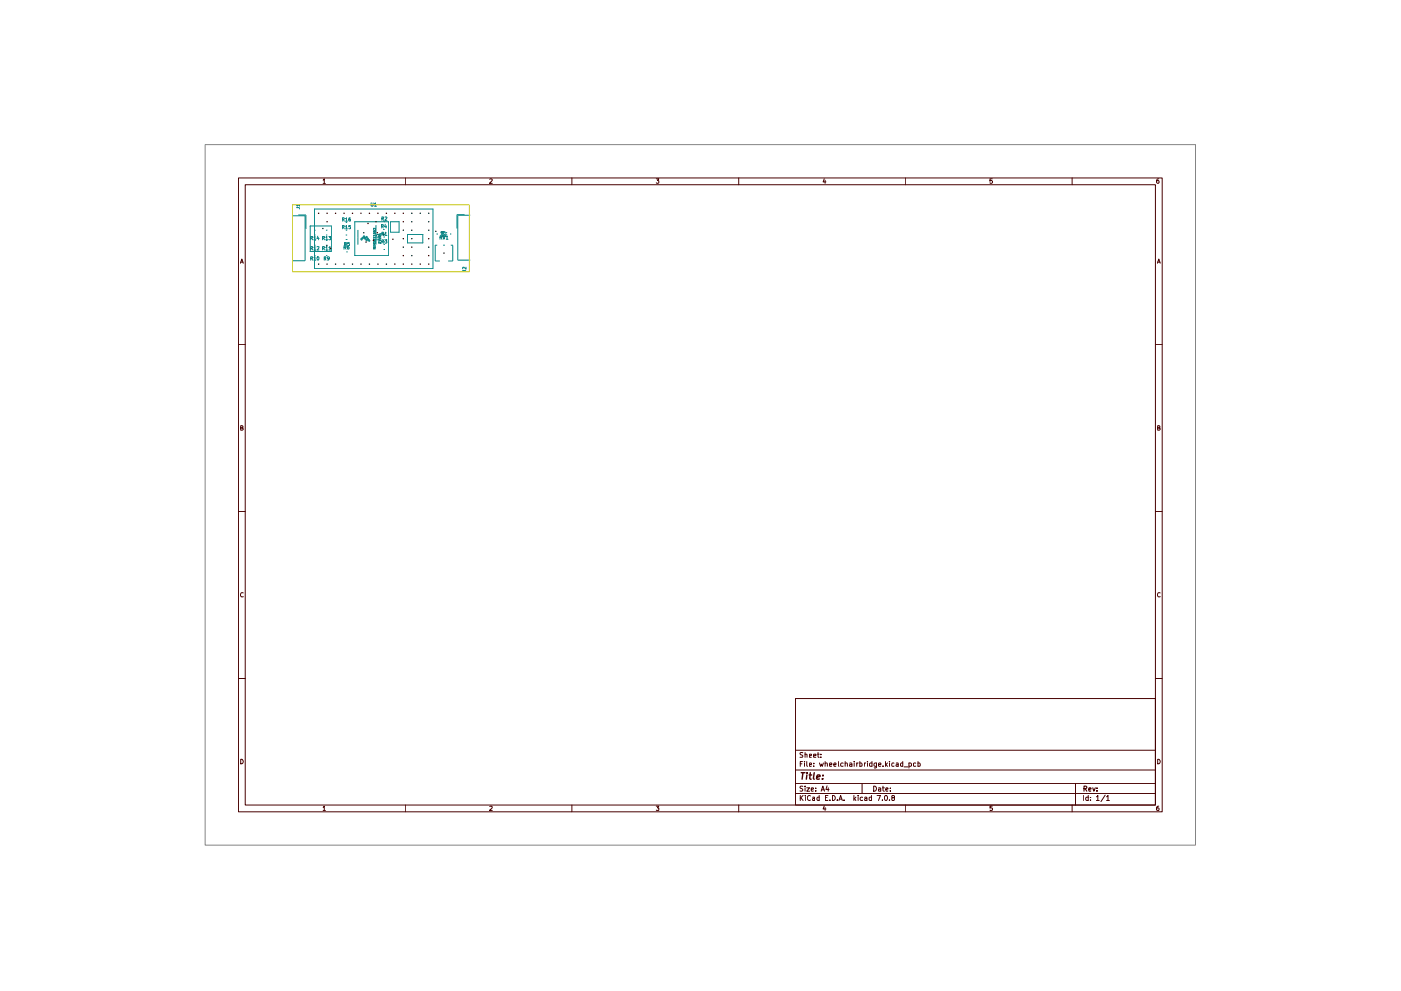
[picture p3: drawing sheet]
<svg xmlns="http://www.w3.org/2000/svg" width="420mm" height="297mm" viewBox="0 0 420 297" stroke-linecap="round" stroke-linejoin="round" font-family="sans-serif">
<g fill="none" stroke="#480000" stroke-width=".3">
<path d="M71.5 53.3h277v190h-277zM73.5 55.4h273v185.9h-273zM96.9 54l.4-.4v1.3M96.9 54.9h.7M121.5 53.3v2.1M146.9 53.8l.5-.2 .2 .4-.8 .9h.8M171.5 53.3v2.1M196.8 53.6h.8l-.4 .5 .4 .2v.5l-.3 .1-.5-.1M221.5 53.3v2.1M247.2 53.6l-.3 .9h.8M247.4 54v.9M271.5 53.3v2.1"/>
<path d="M297.6 53.6h-.7v.7l.5-.2 .3 .6-.3 .2-.5-.1M321.5 53.3v2.1M347.5 53.6l-.4 .1-.3 .5v.5l.3 .2h.4v-.7l-.4-.1-.3 .3M72.1 78.9l.4-1.3 .5 1.3M72.2 78.6h.7M347.1 78.9l.4-1.3 .4 1.3M347.2 78.6h.7M71.5 103.3h2M346.5 103.3h2M72.2 128.3l.6-.1v-.5l-.6-.1v1.3h.5l.3-.4-.4-.2M347.2 128.3l.6-.1v-.5l-.6-.1v1.3h.5l.2-.4-.3-.2M71.5 153.3h2"/>
<path d="M346.5 153.3h2M73 177.7a.66 .66 0 0 0-.9 .3 .66 .66 0 0 0 .3 .9l.6-.1M347.9 177.7a.66 .66 0 0 0-.8 .3 .66 .66 0 0 0 .3 .9l.5-.1M71.5 203.4h2M238.6 209.4h107.9v31.9h-107.9zM346.5 203.4h2M72.2 227.6a.68 .68 0 0 1 .8 .7 .68 .68 0 0 1-.8 .6zM238.6 237.8h107.9M238.6 234.9h107.9M238.6 230.8h107.9M238.6 224.9h107.9M240 238.4v1.5"/>
<path d="M240 228.9h.5M240.2 239.1l.6 .8M240.7 228.3h-.7v1.4M240.8 235.7l-.6-.1-.3 .3 .1 .3 .8 .5-.3 .5-.6-.1M240.8 225.6h-.8l-.1 .4 .9 .7-.2 .3h-.7M240.8 238.4l-.8 .9M241.3 228.3h.1M241.3 228.7v1M241.4 235.6v.2M241.4 226.1h.5l.1 .9M241.4 225.6v1.4M241.4 236.1v1.1"/>
<path d="M241.5 238.4v.2M241.5 238.9v1M241.9 236.1h.9l-.9 1.1h.9M241.9 228.3v1.2l.3 .2M242.7 229.2l.7-.1-.2-.4-.4 .1-.1 .7 .6 .1M242.7 226.6l.7-.2-.1-.3-.6 .1 .1 .8h.5M243 238.6v-.1a.67 .67 0 0 0-.9 .7 .67 .67 0 0 0 .9 .6M243.3 236.6l.7-.1-.2-.4-.5 .1v.9h.6M243.7 239l.6 .1v.8M244 226.6l.7-.2v-.3l-.7 .1 .1 .8h.6M244.1 229.6v.1M244.1 228.8v.1"/>
<path d="M244.3 239.3l-.5 .1-.2 .2 .2 .3h.5M244.7 237v.2M244.7 236.2v.1M245.2 226.1h.5M245.3 225.6v1.2l.4 .2M245.7 239l-.5-.1-.2 .3 .1 .6 .6 .1M245.7 238.4v1.5M245.8 228.7l.3 1 .2-.7 .3 .7 .3-1M246.2 226.9v.1M246.2 226.1v.1M246.3 237.2l.5-1.6 .5 1.6M246.4 236.7h.7"/>
<path d="M247.4 228.9l.6-.1 .1 .9M247.4 228.3v1.4M247.5 239.1h.5M248 235.5l-.3 1.1h.9M248.3 238.4h-.8v1.5h.8M248.4 236.1v1.1M248.8 229.2l.7-.1-.1-.3h-.6v.8h.6M248.9 239.8v.1M249.7 238.4a.77 .77 0 0 1 .8 .8 .77 .77 0 0 1-.8 .7zM250.1 229.2l.7-.1-.2-.4-.4 .1-.1 .7 .6 .1M251.1 239.8v.1M251.4 228.3l.2 1.4"/>
<path d="M251.6 239.9l.5-1.5 .5 1.5M251.8 239.5h.6M252.9 228.8l-.5-.1-.3 .3 .1 .6h.7M253.1 239.8v.1M253.5 228.9l.6-.1v.9M253.5 228.3v1.4M254.8 228.8h.6l.1 .9M255.5 229.1l-.8 .3 .3 .3 .5-.1M256.1 238.4v1.5M256.2 228.3h.1M256.2 228.7v1M256.3 239.4l.4 .5"/>
<path d="M256.7 238.9l-.6 .6M256.9 228.7v1M257.4 238.4v.2M257.4 228.7l-.5 .3M257.4 238.9v1M257.9 228.8l.4-.1 .2 .3v.6h-.6M257.9 228.3v1.4M258.5 234.9v2.9M258.7 239l-.4-.1-.4 .3 .2 .7h.6M259.2 228.7v1M259.3 239l.7 .1v.8M259.6 228.7l-.4 .3"/>
<path d="M260 239.3l-.7 .1v.5h.7M260.1 228.3h.1M260.1 228.7v1M261.3 239l-.6 .1v.7l.6 .1M261.3 238.4v1.5M261.5 228.8l-.4-.1-.4 .3 .1 .6h.7M261.5 228.3v1.4M262 235.6a.77 .77 0 0 1 .9 .8 .77 .77 0 0 1-.9 .8zM262.9 228.7v1.3l-.4 .2-.3-.1M262.9 228.8l-.5-.1-.3 .3 .1 .6h.7M263 238.4h1l-.5 1.5M263.5 236.2l.6 .1v.9"/>
<path d="M263.5 229.2l.7-.1-.1-.3-.4-.1-.2 .2v.6l.6 .1M264.1 236.5l-.6 .1v.5h.6M264.6 239.8v.1M264.6 236.1h.6M264.8 235.6v1.3l.4 .3M264.8 229.6v.1M265.3 238.7l.2-.2a.68 .68 0 0 1 .7 .7 .68 .68 0 0 1-.7 .7l-.3-.5zM265.6 228.3v1.4M265.7 236.6l.6-.1-.1-.4-.5 .2v.6l.1 .3 .4-.1M265.7 229.2l.5 .5M266.2 228.7l-.6 .6M266.8 239.8v.1"/>
<path d="M266.8 228.3h.1M266.8 228.7v1M267 237v.2M267 236.2v.1M267.7 239.1l-.3-.3 .1-.3 .5-.1 .3 .3-.1 .2-.7 .2-.1 .3 .3 .5h.3l.3-.3-.3-.5M268.1 228.8l-.4-.1-.3 .3 .1 .6h.6M268.8 228.8h.6v.9M269.4 229.1l-.7 .3 .2 .3 .5-.1M270.7 228.8l-.4-.1-.2 .3v.6h.6M270.7 228.3v1.4M271.2 229.9h1.1M272.6 228.8l.4-.1 .4 .3-.1 .6h-.7"/>
<path d="M272.6 228.7v1.5M274.6 228.8l-.7 .1v.7h.7M275.3 228.8l.4-.1 .3 .3-.1 .6h-.6M275.3 228.3v1.4M322.5 234.9v6.4M325 238.4v1.5M326.4 239l-.5-.1-.3 .3 .2 .7h.6M326.4 238.4v1.5M327 239.8v.1M327 239v.1M328.8 238.8l.4-.4v1.5M328.8 239.9h.9"/>
<path d="M331.4 238.3l-1.2 2M331.9 238.8l.4-.4v1.5M331.9 239.9h.8M347.2 227.6a.68 .68 0 0 1 .8 .7 .68 .68 0 0 1-.8 .6zM96.9 242l.4-.4v1.3M96.9 242.9h.7M121.5 241.3v2M146.9 241.7l.5-.1 .2 .4-.8 .9h.8M171.5 241.3v2M196.8 241.6h.8l-.4 .5 .4 .1v.6h-.8M221.5 241.3v2M247.2 241.6l-.3 .9h.8"/>
<path d="M247.4 242.1v.8M271.5 241.3v2M297.6 241.6h-.7v.6l.5-.1 .3 .3-.2 .5-.6-.1M321.5 241.3v2M347.5 241.6l-.5 .1-.2 .5 .2 .7h.5v-.7l-.4-.1-.3 .3"/>
</g>
<path d="M325.1 236.4h.6l.2-.5-.2-.3h-.6v1.6M325.4 236.4l.5 .8M326.5 236.6l.7-.1-.2-.4-.5 .2v.6l.2 .3 .4-.1M327.7 236.1l.4 1.1 .4-1.1M329 237v.2M329 236.2v.1" fill="none" stroke="#480000" stroke-width=".34"/>
<path d="M240.3 231.6h1.1M240.8 231.6l-.3 2M242 232.3l-.2 1.3M242.1 231.6v.2M242.7 232.3h.7M243 231.6l-.2 1.7 .5 .3M244.2 231.6l-.3 1.7 .3 .3M245 233l1-.3-.1-.3h-.8l-.2 .9 .2 .3 .6-.1M246.7 233.4l-.1 .2M246.8 232.4v.1" fill="none" stroke="#480000" stroke-width=".42"/>
<path d="M61.5 43.3h297v210h-297z" fill="none" stroke="#848484" stroke-width=".3"/>
<g fill="none" stroke="#008484" stroke-width=".3">
<path d="M87.7 64.7h3.8v13.4h-3.8M89 62.2h.6l.3 .5M89.5 64.4h2.2v4.2M89.9 61.6h-.9l.2 .2M89.9 61.3v.5M93 67.7h6.4v7.7h-6.4zM93.2 71.4l.5-.1v-.4h-.5v1M93.2 74.4l.6-.1-.1-.4h-.5v1M93.2 77.5l.5-.1v-.4h-.5v1M93.4 71.4l.4 .5M93.4 74.4l.4 .5M93.4 77.5l.4 .5"/>
<path d="M94.1 71.1l.4-.2v1M94.1 74.2l.4-.3v1M94.1 77.2l.4-.2v1M94.1 71.9h.6M94.1 74.9h.6M94.1 78h.6M94.2 70.4h.4M94.2 69h.4M94.2 72.1h.4M94.2 73.5h.4M94.2 75.1h.4M94.2 76.5h.4"/>
<path d="M94.3 62.7v17.7h35.5v-17.7M95 74h.6v.3l-.6 .6h.6M95.2 77l.4 .1v.6l-.2 .3-.4-.4zM95.3 70.8l-.3 .7h.7M95.6 71.2v.7M96.7 71.4l.6-.1v-.4h-.6v1M97 71.4l.3 .5M97.3 77.5l.5-.1v-.4h-.5v1M97.4 77.5l.4 .5M97.7 71.1l.3-.2v1M97.7 71.9h.6M97.8 70.4h.4"/>
<path d="M97.8 69h.4M97.8 76.5h.4M98.6 70.9h.6l-.3 .3 .3 .1v.5h-.6M98.8 77.4l-.5 .2-.1-.6 .6 .1-.2 .8-.3 .1M103.7 70.4h.4M109.7 71l.3-.2 .2 .3-.2 .3zM112.7 67.5v5.8M119.7 66.5v3.1h-2.6M131.1 73.5h-.6v4.7h1.4"/>
</g>
<path d="M109.7 71l.3-.2 .2 .3-.2 .3z" fill="#008484"/>
<path d="M110 71.5l.3-.2 .2 .3-.2 .3z" fill="none" stroke="#008484" stroke-width=".3"/>
<path d="M110 71.5l.3-.2 .2 .3-.2 .3z" fill="#008484"/>
<path d="M110.5 72.1l.2-.3 .3 .3-.3 .3z" fill="none" stroke="#008484" stroke-width=".3"/>
<path d="M110.5 72.1l.2-.3 .3 .3-.3 .3z" fill="#008484"/>
<g fill="none" stroke="#008484" stroke-width=".3">
<path d="M102.7 65.8h.4l.1-.5h-.5v1M102.7 68.1h.4l.1-.5h-.5v1M102.9 65.8l.4 .5M102.9 68.1l.4 .5M103.6 65.5l.3-.2v1M103.6 67.8l.3-.2v1M103.6 66.3h.6M103.6 68.6h.6M103.7 66.7h.4M103.7 68.2h.4M103.7 69h.4M105 65.3l-.4 .2v.7h.5v-.5l-.3-.1-.2 .3"/>
<path d="M105.1 67.6h-.5v.4h.5v.5h-.5M107.3 68.9v4.4M108.9 70.9l.3-.3 .2 .4-.2 .3zM112 69.8l.7 .1-.7 .2zM112 69.2l.1 .2 .4 .1 .1-.4h-.4l.1 .4M112 73.8h.7M112 72.3l.7 .4M112 71v.4M112 71.2h.7M112.3 72.1v-.4l-.3-.1v.5h.7M112.7 74.2h-.7l.4 .1-.4 .3h.7M112.7 73h-.7l.4 .2-.4 .3h.7"/>
<path d="M112.7 70.6h-.7l.2 .2M112.7 68.4v.4l-.5-.4h-.2v.4M112.7 72.3l-.7 .4M112.7 71.6l-.4 .3M112.7 70.4v.4M112.9 71.3l1 .1-.1 .5h-.9M113.5 72.6h.6l.1 .3h-.7zM113.5 71.9l.7 .2-.7 .2M113.5 70.8v.2l.5 .1 .1-.4h-.3v.4M113.9 70.3v.6l-.6-.6-.4 .1 .2 .5M113.9 70.1v.3M114.2 71.3v.3h-.7"/>
<path d="M114.2 70l-.7 .3 .7 .2M114.4 67.8l.5-.1v-.3l-.5-.1v1M114.5 72.4l.5-.1v-.3l-.5-.1v1M114.5 70.1l.5-.1v-.3l-.5-.1v1M114.6 67.8l.3 .5M114.7 72.4l.3 .5M114.7 70.1l.3 .5M114.9 68.7h.5M114.9 70.2h.5M115 66.5h.5M115 67.9h.5M115 71h.5"/>
<path d="M115 72.5h.5M115 73.3h.5M115 74.8h.5M115.4 71.9h.6l-.3 .3a.34 .34 0 0 1 .4 .3 .34 .34 0 0 1-.3 .4l-.4-.1M115.5 69.8l.2-.2v1M115.5 70.6h.5M115.5 67.2l-.1 .8h.6M115.8 67.6v.7M116.6 66.5v10.1M119.7 66.5h-2.6v3.1M122.2 70.3h4.6v2.5h-4.6zM131.1 69.9v.5"/>
<path d="M132 71.2h.5l.1-.3-.6-.2v1M132.2 71.2l.4 .5M132.6 69.6l.2-.3 .4 .3-.1 .3h-.3l-.2-.5-.2-.1-.2 .5 .2 .1 .2-.1M132.6 69.9v.5M132.7 70.9v-.5h-.4l-.1 .5h1M132.8 70.7l.3 1 .4-1M132.9 73.5h.5M133.2 70.4l-.5 .2M133.5 70.9v-.5h-.4l-.1 .5h1M133.7 69.9v.5M133.8 71l.3-.3v1M133.8 71.7h.5"/>
<path d="M134 69.8l-1-.5v.7M134 70.4l-.5 .2M135.2 73.5h.6v4.7h-1.4M135.2 69.9v.5M139.3 64.3h-2.3v4.2M141 64.5h-3.7v13.5h3.7M138.7 81.1h.9l.2 .3M139.8 80.1v.6l-.6-.6h-.4v.5"/>
</g>
<path d="M109.2 70.6l.2 .4-.2 .3-.3-.4z" fill="#008484"/>
<path d="M109.3 71.4l.2-.3 .3 .4-.3 .3z" fill="none" stroke="#008484" stroke-width=".3"/>
<path d="M109.5 71.1l.3 .4-.3 .3-.2-.4z" fill="#008484"/>
<path d="M109.7 71.9l.3-.3 .2 .5-.2 .2z" fill="none" stroke="#008484" stroke-width=".3"/>
<path d="M110 71.6l.2 .5-.2 .2-.3-.4z" fill="#008484"/>
<path d="M108.5 71.3l.3-.3 .2 .4-.2 .2z" fill="none" stroke="#008484" stroke-width=".3"/>
<path d="M108.8 71l.2 .4-.2 .2-.3-.3z" fill="#008484"/>
<path d="M108.2 71.6l.2-.2 .3 .4-.3 .3z" fill="none" stroke="#008484" stroke-width=".3"/>
<path d="M108.2 71.6l.2-.2 .3 .4-.3 .3z" fill="#008484"/>
<g fill="none" stroke="#008484" stroke-width=".3">
<path d="M94.3 62.7h35.5M96.7 74.4l.6-.1v-.4h-.6v1M97 74.4l.3 .5M97.7 74.2l.3-.3v1M97.7 74.9h.6M97.8 73.5h.4M97.8 72.1h.4M97.8 75.1h.4M98.6 74.2l.3-.3v1M98.6 74.9h.6M103.2 74.2l.6-.1v-.4h-.6v1M103.3 73.2l.6-.1-.1-.5h-.5v1.1"/>
<path d="M103.4 74.2l.4 .5M103.5 73.2l.4 .5M103.7 73.2h.5M103.7 71.8h.5M103.9 74.1h.4M103.9 75.5h.4M104.6 73.7l-.4 .2v.7h.5v-.5l-.3-.1-.2 .3M104.8 72.6h-.5v.5l.3-.1 .3 .2-.1 .4h-.5M111.3 60.8l.1 1h.4l.1-1M112.3 61.1l.3-.3v1M112.3 61.8h.6M114.5 65.5l.5-.1v-.3l-.5-.1v1"/>
<path d="M114.7 65.5l.3 .5M115.5 65.1l.4-.1 .1 .3-.6 .7h.6M116.6 66.5h-10.2v10.1h10.2"/>
</g>
<g fill="#000">
<path d="M95.5 63.7l.3 .2-.1 .2-.4-.2zM95.5 79l.3 .2-.1 .2-.4-.2zM96.7 68.3l.3 .2-.1 .2-.3-.2zM97.9 73.5l.3 .2-.1 .1-.3-.1zM98 63.7l.3 .2-.1 .2-.3-.2zM98 66.3l.3 .2-.1 .2-.3-.2zM98 79l.3 .2-.1 .2-.3-.2zM99 74.2l.3 .2-.1 .2-.3-.2zM100.5 63.7l.3 .2-.1 .2-.3-.2zM100.5 79l.3 .2-.1 .2-.3-.2zM103.1 63.7l.3 .2-.1 .2-.3-.2zM103.1 79l.3 .2-.1 .2-.3-.2z"/>
<path d="M105.6 63.7l.3 .2-.1 .2-.3-.2zM105.6 79l.3 .2-.1 .2-.3-.2zM108.2 63.7l.3 .2-.1 .2-.4-.2zM108.2 79l.3 .2-.1 .2-.4-.2zM109 69.6l.3 .2-.1 .2-.3-.2zM109.7 72.4l.3 .2-.1 .1-.3-.1zM110.3 66.8l.3 .2-.1 .2-.3-.2zM110.7 63.7l.3 .2-.1 .2-.3-.2zM110.7 79l.3 .2-.1 .2-.3-.2zM111.9 71.9l.3 .2-.1 .1-.3-.1zM112.6 66.3l.4 .2-.2 .2-.3-.2zM113.1 69.6l.3 .2-.1 .2-.3-.2z"/>
<path d="M113.2 63.7l.3 .2-.1 .2-.3-.2zM113.2 79l.3 .2-.1 .2-.3-.2zM115 70.2l.3 .2-.1 .1-.3-.1zM115.8 63.7l.3 .2-.1 .2-.3-.2zM115.8 79l.3 .2-.1 .2-.3-.2zM117.7 71.5l.3 .2-.1 .2-.3-.2zM118.3 63.7l.3 .2-.1 .2-.3-.2zM118.3 79l.3 .2-.1 .2-.3-.2zM120.9 63.7l.3 .2-.1 .2-.4-.2zM120.9 66.3l.3 .2-.1 .2-.4-.2zM120.9 68.8l.3 .2-.1 .2-.4-.2zM120.9 79l.3 .2-.1 .2-.4-.2z"/>
<path d="M120.9 76.4l.3 .2-.1 .2-.4-.2zM120.9 71.4l.3 .1-.1 .2-.4-.2zM120.9 73.9l.3 .2-.1 .2-.4-.2zM123.4 63.7l.3 .2-.1 .2-.3-.2zM123.4 66.3l.3 .2-.1 .2-.3-.2zM123.4 68.8l.3 .2-.1 .2-.3-.2zM123.4 79l.3 .2-.1 .2-.3-.2zM123.4 76.4l.3 .2-.1 .2-.3-.2zM123.4 71.4l.3 .1-.1 .2-.3-.2zM123.4 73.9l.3 .2-.1 .2-.3-.2zM125.9 79l.3 .2-.1 .2-.3-.2zM125.9 63.7l.3 .2-.1 .2-.3-.2z"/>
<path d="M128.5 71.4l.3 .1-.1 .2-.3-.2zM128.5 73.9l.3 .2-.1 .2-.3-.2zM128.5 76.4l.3 .2-.1 .2-.3-.2zM128.5 79l.3 .2-.1 .2-.3-.2zM128.5 68.8l.3 .2-.1 .2-.3-.2zM128.5 66.3l.3 .2-.1 .2-.3-.2zM128.5 63.7l.3 .2-.1 .2-.3-.2zM130.6 69.2l.3 .1-.1 .2-.3-.2zM133 75.7l.4 .2-.1 .1-.4-.1z"/>
</g>
<path d="M87.7 61.4h53.1v20h-53.1z" fill="none" stroke="#c2c200" stroke-width=".3"/>
</svg>
